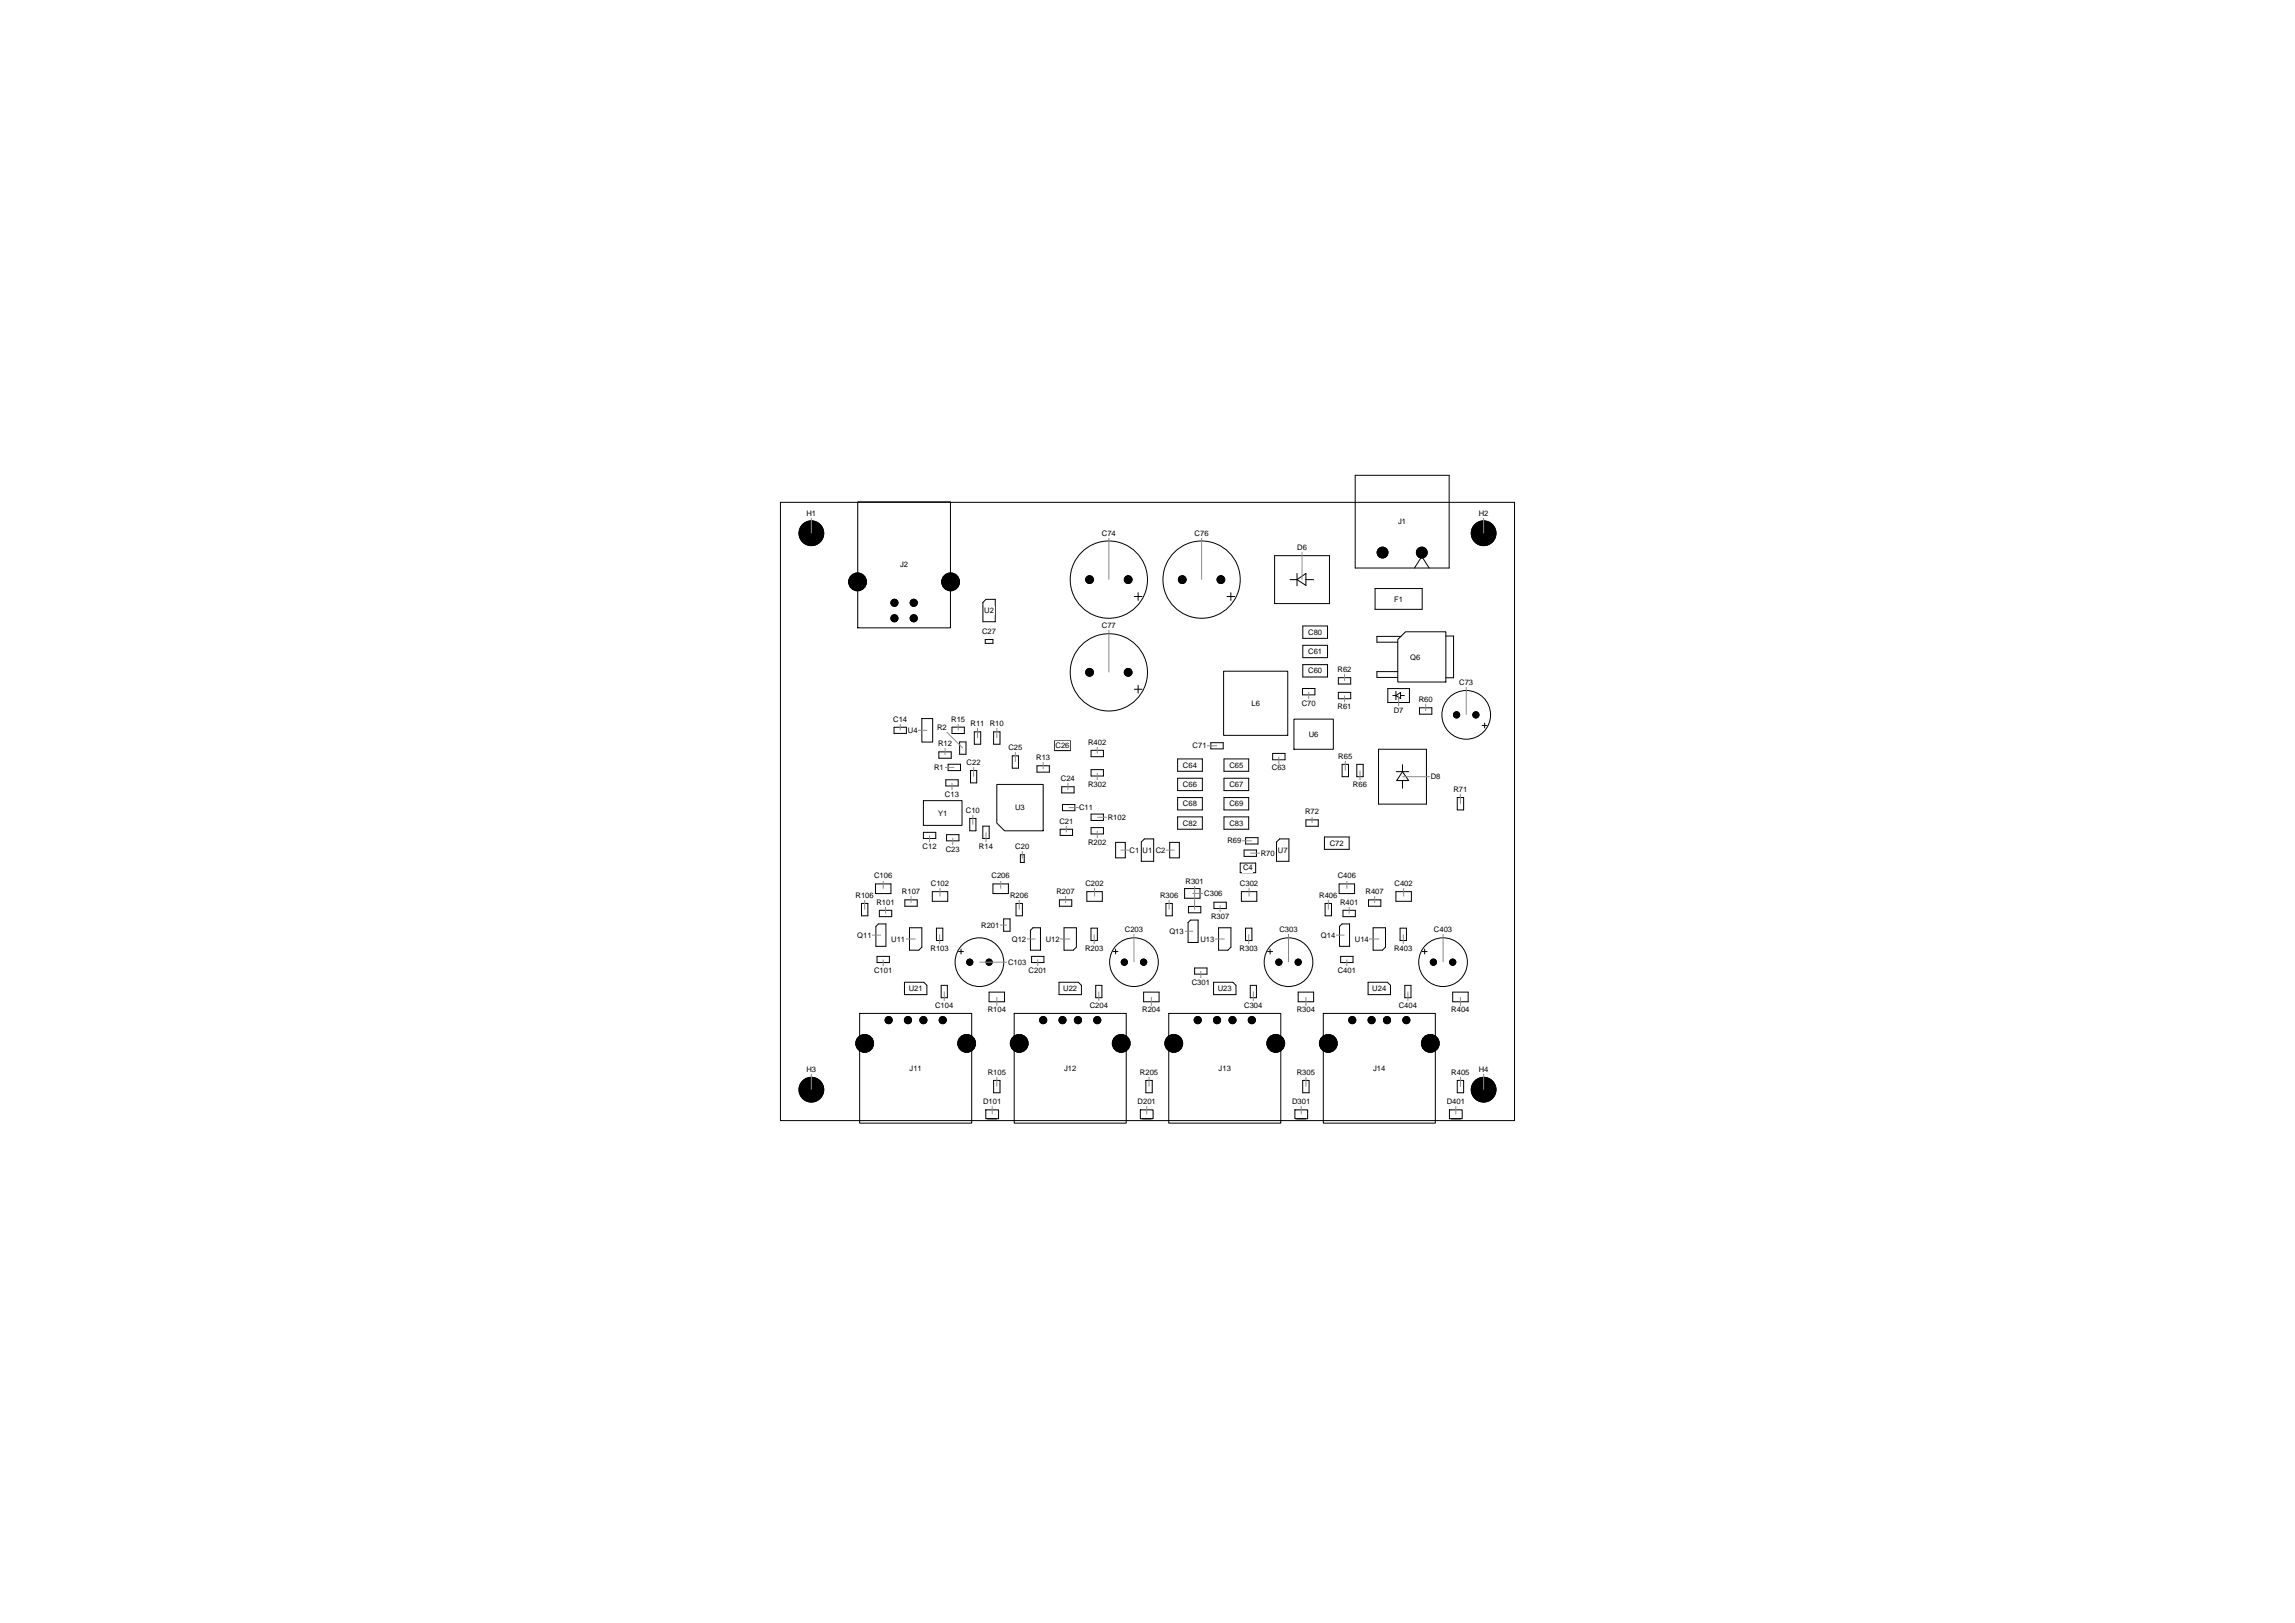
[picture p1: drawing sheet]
<svg xmlns="http://www.w3.org/2000/svg" width="297mm" height="210mm" viewBox="0 0 297 210" stroke-linecap="round" stroke-linejoin="round" font-family="sans-serif">
<defs><g id="words">
<g font-size="1">
<text x="104.4" y="66.7">H1</text>
<text x="142.6" y="69.3">C74</text>
<text x="154.6" y="69.3">C76</text>
<text x="167.9" y="71.2">D6</text>
<text x="180.9" y="67.8">J1</text>
<text x="191.4" y="66.7">H2</text>
<text x="116.5" y="73.4">J2</text>
<text x="180.4" y="77.8">F1</text>
<text x="127.1" y="82">C27</text>
<text x="127.4" y="79.3">U2</text>
<text x="142.6" y="81.3">C77</text>
<text x="169.3" y="82.1">C80</text>
<text x="169.3" y="87.1">C60</text>
<text x="169.3" y="84.6">C61</text>
<text x="173.1" y="87">R62</text>
<text x="182.5" y="85.3">Q6</text>
<text x="188.8" y="88.6">C73</text>
<text x="115.6" y="93.4">C14</text>
<text x="117.5" y="94.8">U4</text>
<text x="121.3" y="94.4">R2</text>
<text x="123.1" y="93.4">R15</text>
<text x="125.6" y="94">R11 R10</text>
<text x="162" y="91.3">L6</text>
<text x="168.5" y="91.3">C70</text>
<text x="169.4" y="95.3">U6</text>
<text x="173.1" y="91.8">R61</text>
<text x="180.4" y="92.3">D7</text>
<text x="183.6" y="90.9">R60</text>
<text x="120.9" y="99.6">R1</text>
<text x="121.4" y="96.6">R12</text>
<text x="125.1" y="99">C22</text>
<text x="130.5" y="97.1">C25</text>
<text x="134.1" y="98.4">R13</text>
<text x="136.6" y="96.8">C26</text>
<text x="137.3" y="101.1">C24</text>
<text x="140.8" y="101.8">R302</text>
<text x="140.8" y="96.4">R402</text>
<text x="153.1" y="101.8">C66</text>
<text x="153.1" y="99.3">C64</text>
<text x="154.3" y="96.8">C71</text>
<text x="159.1" y="99.3">C65</text>
<text x="159.1" y="101.8">C67</text>
<text x="164.6" y="99.7">C63</text>
<text x="173.2" y="98.2">R65</text>
<text x="175.1" y="101.9">R66</text>
<text x="185.2" y="100.8">D8</text>
<text x="121.4" y="105.5">Y1</text>
<text x="122.3" y="103.1">C13</text>
<text x="125" y="105.2">C10</text>
<text x="131.4" y="104.8">U3</text>
<text x="137.1" y="106.6">C21</text>
<text x="139.7" y="104.8">C11</text>
<text x="143.4" y="106.1">R102</text>
<text x="153.1" y="106.8">C82</text>
<text x="153.1" y="104.3">C68</text>
<text x="159.1" y="106.8">C83</text>
<text x="159.1" y="104.3">C69</text>
<text x="168.9" y="105.4">R72</text>
<text x="188.1" y="102.5">R71</text>
<text x="113.1" y="113.7">C106</text>
<text x="119.4" y="109.9">C12</text>
<text x="122.4" y="110.2">C23</text>
<text x="126.7" y="109.9">R14</text>
<text x="128.3" y="113.7">C206</text>
<text x="131.4" y="109.9">C20</text>
<text x="140.8" y="109.3">R202</text>
<text x="146.2" y="110.3">C1</text>
<text x="147.9" y="110.3">U1</text>
<text x="149.6" y="110.3">C2</text>
<text x="158.8" y="109.1">R69</text>
<text x="160.9" y="112.6">C4</text>
<text x="163.2" y="110.7">R70</text>
<text x="165.4" y="110.3">U7</text>
<text x="172.1" y="109.4">C72</text>
<text x="173.1" y="113.7">C406</text>
<text x="110.7" y="116.2">R106</text>
<text x="113.4" y="117.1">R101</text>
<text x="116.7" y="115.7">R107</text>
<text x="120.5" y="114.7">C102</text>
<text x="130.7" y="116.2">R206</text>
<text x="136.7" y="115.7">R207</text>
<text x="140.5" y="114.7">C202</text>
<text x="150.1" y="116.2">R306</text>
<text x="153.4" y="114.4">R301</text>
<text x="155.9" y="115.9">C306</text>
<text x="156.7" y="118.9">R307</text>
<text x="160.5" y="114.7">C302</text>
<text x="170.7" y="116.2">R406</text>
<text x="173.4" y="117.1">R401</text>
<text x="176.7" y="115.7">R407</text>
<text x="180.5" y="114.7">C402</text>
<text x="110.9" y="121.3">Q11</text>
<text x="113.1" y="125.9">C101</text>
<text x="115.3" y="121.8">U11</text>
<text x="120.4" y="123.1">R103</text>
<text x="127" y="120">R201</text>
<text x="130.5" y="124.8">C103</text>
<text x="130.9" y="121.8">Q12</text>
<text x="133.1" y="125.9">C201</text>
<text x="135.3" y="121.8">U12</text>
<text x="140.4" y="123.1">R203</text>
<text x="145.6" y="120.6">C203</text>
<text x="151.3" y="120.8">Q13</text>
<text x="155.3" y="121.8">U13</text>
<text x="160.4" y="123.1">R303</text>
<text x="165.6" y="120.6">C303</text>
<text x="170.9" y="121.3">Q14</text>
<text x="173.1" y="125.9">C401</text>
<text x="175.3" y="121.8">U14</text>
<text x="180.4" y="123.1">R403</text>
<text x="185.6" y="120.6">C403</text>
<text x="117.6" y="128.2">U21</text>
<text x="121" y="130.5">C104</text>
<text x="127.8" y="131">R104</text>
<text x="137.6" y="128.2">U22</text>
<text x="141" y="130.5">C204</text>
<text x="147.8" y="131">R204</text>
<text x="154.2" y="127.4">C301</text>
<text x="157.6" y="128.2">U23</text>
<text x="161" y="130.5">C304</text>
<text x="167.8" y="131">R304</text>
<text x="177.6" y="128.2">U24</text>
<text x="181" y="130.5">C404</text>
<text x="187.8" y="131">R404</text>
<text x="104.4" y="138.7">H3</text>
<text x="117.7" y="138.6">J11</text>
<text x="127.2" y="142.9">D101</text>
<text x="127.8" y="139.1">R105</text>
<text x="137.7" y="138.6">J12</text>
<text x="147.2" y="142.9">D201</text>
<text x="147.5" y="139.1">R205</text>
<text x="157.7" y="138.6">J13</text>
<text x="167.2" y="142.9">D301</text>
<text x="167.8" y="139.1">R305</text>
<text x="177.7" y="138.6">J14</text>
<text x="187.2" y="142.9">D401</text>
<text x="187.8" y="139.1">R405</text>
<text x="191.4" y="138.7">H4</text>
</g>
</g></defs>
<g fill="none" stroke="#000" stroke-width=".13">
<path d="M101 65h95v80h-95zM111 64.9h12v16.3h-12zM127.2 78l.4-.4h1.2v2.9h-1.6zM146.8 77.2h1M147.3 76.7v1M158.8 77.2h1M159.3 76.7v1M164.9 71.9h7.1v6.2h-7.1zM166.9 75h1M167.9 75l1.1-.8v1.6zM167.9 74.2v1.6M169 75h1"/>
<path d="M175.4 61.5h12.1v12h-12.1zM177.9 76.2h6.2v2.6h-6.2zM183 73.5l1-1.5 .9 1.5M115.7 94.1h1.6v.8h-1.6zM119.3 93h1.4v3h-1.4zM121.5 97.3h1.6v.8h-1.6zM122.7 98.9h1.6v.8h-1.6zM123.2 94.1h1.6v.8h-1.6zM124.2 96h.8v1.6h-.8zM125.6 99.7h.8v1.6h-.8zM126.1 94.7h.8v1.6h-.8zM127.5 82.8h1v.5h-1z"/>
<path d="M128.6 94.7h.8v1.6h-.8zM131 97.8h.8v1.6h-.8zM134.2 99.1h1.6v.8h-1.6zM136.5 95.9h2v1.2h-2zM141.2 97.1h1.6v.8h-1.6zM141.2 99.6h1.6v.8h-1.6zM146.8 89.2h1M147.3 88.7v1M152.4 98.2h3.2v1.6h-3.2zM156.7 96.1h1.6v.8h-1.6zM158.3 86.9h8.3v8.3h-8.3zM158.4 98.2h3.2v1.6h-3.2z"/>
<path d="M164.7 97.5h1.6v.8h-1.6zM167.4 93.1h5.1v3.9h-5.1zM168.6 89.1h1.6v.8h-1.6zM168.6 86h3.2v1.6h-3.2zM168.6 81h3.2v1.6h-3.2zM168.6 83.5h3.2v1.6h-3.2zM173.2 87.7h1.6v.8h-1.6zM173.2 89.6h1.6v.8h-1.6zM173.7 98.9h.8v1.6h-.8zM175.6 98.9h.8v1.6h-.8zM178.4 97h6.2v7.1h-6.2zM179.6 89.1h2.8v1.8h-2.8z"/>
<path d="M180.3 90h.3M180.6 89.5v1.1M180.6 90l.6-.4v.8zM180.7 99.9h1.6M180.9 86.9h-2.7v.8h2.7M181.2 90h.5M181.3 82.3h-3.1v.8h2.7M181.5 99.9l.8 1.1h-1.6zM181.5 98.9v1M181.9 81.8h5.2v6.5h-6.2v-5.5zM183.7 91.6h1.6v.8h-1.6zM187.1 82.3h1v5.4h-1"/>
<path d="M191.8 93.9h.6M192.1 93.6v.6M111.5 116.9h.8v1.6h-.8zM113.3 114.4h2v1.2h-2zM113.7 119.6h1v2.9h-1.4v-2.6zM113.8 117.8h1.6v.8h-1.6zM117.1 116.4h1.6v.9h-1.6zM119.5 103.6h5v3.2h-5zM119.5 107.7h1.6v.8h-1.6zM120.6 115.4h2v1.2h-2zM122.4 100.9h1.6v.8h-1.6zM122.5 108h1.6v.8h-1.6z"/>
<path d="M125.5 105.9h.8v1.6h-.8zM127.2 106.9h.8v1.6h-.8zM128.5 114.4h2v1.2h-2zM129 101.5h6v6h-5l-1-1zM129.9 118.9h.8v1.6h-.8zM131.5 116.9h.8v1.6h-.8zM132 110.6h.5v1h-.5zM137.1 116.4h1.6v.9h-1.6zM137.2 107.3h1.6v.8h-1.6zM137.4 101.8h1.6v.8h-1.6zM137.5 104.1h1.6v.8h-1.6zM140.6 115.4h2v1.2h-2z"/>
<path d="M141.2 105.3h1.6v.9h-1.6zM141.2 107.1h1.6v.8h-1.6zM144.4 109h1.2v2h-1.2zM148.1 108.6h1.2v2.9h-1.6v-2.5zM150.9 116.9h.8v1.6h-.8zM151.4 109h1.2v2h-1.2zM152.4 100.7h3.2v1.6h-3.2zM152.4 103.2h3.2v1.6h-3.2zM152.4 105.7h3.2v1.6h-3.2zM153.3 115h2v1.2h-2zM153.7 119.4l.4-.3h1v2.9h-1.4zM153.8 117.3h1.6v.8h-1.6z"/>
<path d="M157.1 116.7h1.6v.9h-1.6zM158.4 100.7h3.2v1.6h-3.2zM158.4 105.7h3.2v1.6h-3.2zM158.4 103.2h3.2v1.6h-3.2zM160.5 111.7h2v1.2h-2zM160.6 115.4h2v1.2h-2zM161 110h1.6v.8h-1.6zM161.2 108.4h1.6v.8h-1.6zM165.2 109l.4-.4h1.2v2.9h-1.6zM169 106.1h1.6v.8h-1.6zM171.4 108.3h3.2v1.6h-3.2zM171.5 116.9h.8v1.6h-.8z"/>
<path d="M173.3 114.4h2v1.2h-2zM173.3 119.9l.4-.3h1v2.9h-1.4zM173.8 117.8h1.6v.8h-1.6zM177.1 116.4h1.6v.9h-1.6zM180.6 115.4h2v1.2h-2zM181.5 101v1M188.6 103.2h.8v1.6h-.8zM111.2 131.1h14.6v14.2h-14.6zM113.5 123.8h1.6v.8h-1.6zM117 127.1h2.5l.4 .4v1.2h-2.9zM117.7 120.1h1.6v2.5l-.4 .4h-1.2zM121.2 120.1h.8v1.6h-.8z"/>
<path d="M121.8 127.5h.8v1.6h-.8zM124.1 123.1h.6M124.4 122.8v.6M128 128.4h2v1.2h-2zM128.6 139.8h.8v1.6h-.8zM131.2 131.1h14.5v14.2h-14.5zM133.3 120.4l.4-.3h1v2.9h-1.4zM133.5 123.8h1.6v.8h-1.6zM137 127.1h2.5l.4 .4v1.2h-2.9zM137.7 120.1h1.6v2.5l-.4 .4h-1.2zM141.2 120.1h.8v1.6h-.8zM141.8 127.5h.8v1.6h-.8z"/>
<path d="M144.1 123.1h.6M144.4 122.8v.6M148 128.4h2v1.2h-2zM148.3 139.8h.8v1.6h-.8zM151.2 131.1h14.5v14.2h-14.5zM154.6 125.3h1.6v.8h-1.6zM157 127.1h2.5l.4 .4v1.2h-2.9zM157.7 120.1h1.6v2.5l-.4 .4h-1.2zM161.2 120.1h.8v1.6h-.8zM161.8 127.5h.8v1.6h-.8zM164.1 123.1h.6M164.4 122.8v.6"/>
<path d="M168 128.4h2v1.2h-2zM168.6 139.8h.8v1.6h-.8zM171.2 131.1h14.5v14.2h-14.5zM173.5 123.8h1.6v.8h-1.6zM177.1 127.1h2.4l.4 .4v1.2h-2.8zM177.7 120.1h1.6v2.5l-.4 .4h-1.2zM181.2 120.1h.8v1.6h-.8zM181.8 127.5h.8v1.6h-.8zM184.1 123.1h.6M184.4 122.8v.6M188 128.4h2v1.2h-2zM188.6 139.8h.8v1.6h-.8z"/>
<path d="M127.6 143.6h1.6v1.2h-1.6zM147.6 143.6h1.6v1.2h-1.6zM167.6 143.6h1.6v1.2h-1.6zM187.6 143.6h1.6v1.2h-1.6z"/>
<circle cx="143.5" cy="75" r="5"/>
<circle cx="155.5" cy="75" r="5"/>
<circle cx="143.5" cy="87" r="5"/>
<circle cx="189.7" cy="92.5" r="3.1"/>
<circle cx="126.7" cy="124.5" r="3.1"/>
<circle cx="146.7" cy="124.5" r="3.1"/>
<circle cx="166.7" cy="124.5" r="3.1"/>
<circle cx="186.7" cy="124.5" r="3.1"/>
</g>
<path d="M127.8 144.8h1.2M147.8 144.8h1.2M167.8 144.8h1.2M187.8 144.8h1.2" fill="none" stroke="#000" stroke-width=".15"/>
<g fill="#000" stroke="#000" stroke-width=".13">
<circle cx="105" cy="69" r="1.6"/>
<circle cx="111" cy="75.3" r="1.15"/>
<circle cx="115.8" cy="78" r=".46"/>
<circle cx="118.2" cy="78" r=".46"/>
<circle cx="123" cy="75.3" r="1.15"/>
<circle cx="141" cy="75" r=".5"/>
<circle cx="146" cy="75" r=".5"/>
<circle cx="153" cy="75" r=".5"/>
<circle cx="158" cy="75" r=".5"/>
<circle cx="178.9" cy="71.5" r=".7"/>
<circle cx="184" cy="71.5" r=".7"/>
<circle cx="192" cy="69" r="1.6"/>
<circle cx="115.8" cy="80" r=".46"/>
<circle cx="118.2" cy="80" r=".46"/>
<circle cx="141" cy="87" r=".5"/>
<circle cx="146" cy="87" r=".5"/>
<circle cx="188.5" cy="92.5" r=".4"/>
<circle cx="191" cy="92.5" r=".4"/>
<circle cx="111.9" cy="135" r="1.15"/>
<circle cx="115" cy="132" r=".46"/>
<circle cx="117.5" cy="132" r=".46"/>
<circle cx="119.5" cy="132" r=".46"/>
<circle cx="122" cy="132" r=".46"/>
<circle cx="125.1" cy="135" r="1.15"/>
<circle cx="125.5" cy="124.5" r=".4"/>
<circle cx="128" cy="124.5" r=".4"/>
<circle cx="131.9" cy="135" r="1.15"/>
<circle cx="135" cy="132" r=".46"/>
<circle cx="137.5" cy="132" r=".46"/>
<circle cx="139.5" cy="132" r=".46"/>
<circle cx="142" cy="132" r=".46"/>
<circle cx="145.1" cy="135" r="1.15"/>
<circle cx="145.5" cy="124.5" r=".4"/>
<circle cx="148" cy="124.5" r=".4"/>
<circle cx="151.9" cy="135" r="1.15"/>
<circle cx="155" cy="132" r=".46"/>
<circle cx="157.5" cy="132" r=".46"/>
<circle cx="159.5" cy="132" r=".46"/>
<circle cx="162" cy="132" r=".46"/>
<circle cx="165.1" cy="135" r="1.15"/>
<circle cx="165.5" cy="124.5" r=".4"/>
<circle cx="168" cy="124.5" r=".4"/>
<circle cx="171.9" cy="135" r="1.15"/>
<circle cx="175" cy="132" r=".46"/>
<circle cx="177.5" cy="132" r=".46"/>
<circle cx="179.5" cy="132" r=".46"/>
<circle cx="182" cy="132" r=".46"/>
<circle cx="185.1" cy="135" r="1.15"/>
<circle cx="185.5" cy="124.5" r=".4"/>
<circle cx="188" cy="124.5" r=".4"/>
<circle cx="105" cy="141" r="1.6"/>
<circle cx="192" cy="141" r="1.6"/>
</g>
<path d="M127 81.2h2v1.1h-2z" fill="#fff"/>
<path d="M132.3 109.6v1.5" fill="none" stroke="#8c8c8c" stroke-width=".13"/>
<path d="M131.3 109h2v1.1h-2z" fill="#fff"/>
<path d="M155.4 125.6v1.5" fill="none" stroke="#8c8c8c" stroke-width=".13"/>
<path d="M154.2 126.6h2.4v1.1h-2.4z" fill="#fff"/>
<path d="M120.3 108.1v1.4" fill="none" stroke="#8c8c8c" stroke-width=".13"/>
<path d="M119.3 109h2v1.1h-2z" fill="#fff"/>
<path d="M125.9 104.9v1.8" fill="none" stroke="#8c8c8c" stroke-width=".13"/>
<path d="M124.9 104.3h2v1.2h-2z" fill="#fff"/>
<path d="M123.3 108.4v1.4" fill="none" stroke="#8c8c8c" stroke-width=".13"/>
<path d="M122.3 109.3h2v1.1h-2z" fill="#fff"/>
<path d="M114.3 124.2v1.4" fill="none" stroke="#8c8c8c" stroke-width=".13"/>
<path d="M113.1 125h2.4v1.2h-2.4z" fill="#fff"/>
<path d="M126 98.7v1.8" fill="none" stroke="#8c8c8c" stroke-width=".13"/>
<path d="M125 98.1h2v1.2h-2z" fill="#fff"/>
<path d="M138 106.3v1.4" fill="none" stroke="#8c8c8c" stroke-width=".13"/>
<path d="M137 105.7h2v1.2h-2z" fill="#fff"/>
<path d="M155.2 96.5h2.3" fill="none" stroke="#8c8c8c" stroke-width=".13"/>
<path d="M154.3 96h1.9v1.1h-1.9z" fill="#fff"/>
<path d="M116.5 93.1v1.4" fill="none" stroke="#8c8c8c" stroke-width=".13"/>
<path d="M115.5 92.5h2v1.2h-2z" fill="#fff"/>
<path d="M134.3 124.2v1.4" fill="none" stroke="#8c8c8c" stroke-width=".13"/>
<path d="M133.1 125h2.4v1.2h-2.4z" fill="#fff"/>
<path d="M174.3 124.2v1.4" fill="none" stroke="#8c8c8c" stroke-width=".13"/>
<path d="M173.1 125h2.4v1.2h-2.4z" fill="#fff"/>
<path d="M131.4 96.8v1.8" fill="none" stroke="#8c8c8c" stroke-width=".13"/>
<path d="M130.4 96.2h2v1.2h-2z" fill="#fff"/>
<path d="M142.2 128.3v1.8" fill="none" stroke="#8c8c8c" stroke-width=".13"/>
<path d="M141 129.6h2.4v1.1h-2.4z" fill="#fff"/>
<path d="M123.2 101.3v1.4" fill="none" stroke="#8c8c8c" stroke-width=".13"/>
<path d="M122.2 102.2h2v1.1h-2z" fill="#fff"/>
<path d="M162.2 128.3v1.8" fill="none" stroke="#8c8c8c" stroke-width=".13"/>
<path d="M161 129.6h2.4v1.1h-2.4z" fill="#fff"/>
<path d="M122.2 128.3v1.8" fill="none" stroke="#8c8c8c" stroke-width=".13"/>
<path d="M121 129.6h2.4v1.1h-2.4z" fill="#fff"/>
<path d="M182.2 128.3v1.8" fill="none" stroke="#8c8c8c" stroke-width=".13"/>
<path d="M181 129.6h2.4v1.1h-2.4z" fill="#fff"/>
<path d="M138.2 100.8v1.4" fill="none" stroke="#8c8c8c" stroke-width=".13"/>
<path d="M137.2 100.2h2v1.2h-2z" fill="#fff"/>
<path d="M138.3 104.5h2.3" fill="none" stroke="#8c8c8c" stroke-width=".13"/>
<path d="M139.6 104h1.9v1.1h-1.9z" fill="#fff"/>
<path d="M148.7 138.8v1.8" fill="none" stroke="#8c8c8c" stroke-width=".13"/>
<path d="M147.5 138.2h2.4v1.1h-2.4z" fill="#fff"/>
<path d="M128.2 119.7h2.1" fill="none" stroke="#8c8c8c" stroke-width=".13"/>
<path d="M126.9 119.2h2.5v1.1h-2.5z" fill="#fff"/>
<path d="M151.3 115.9v1.8" fill="none" stroke="#8c8c8c" stroke-width=".13"/>
<path d="M150.1 115.3h2.4v1.1h-2.4z" fill="#fff"/>
<path d="M174.6 116.7v1.5" fill="none" stroke="#8c8c8c" stroke-width=".13"/>
<path d="M173.4 116.2h2.4v1.1h-2.4z" fill="#fff"/>
<path d="M122.3 96.2v1.5" fill="none" stroke="#8c8c8c" stroke-width=".13"/>
<path d="M121.3 95.7h2v1.1h-2z" fill="#fff"/>
<path d="M159.7 108.8h2.3" fill="none" stroke="#8c8c8c" stroke-width=".13"/>
<path d="M158.8 108.3h1.9v1.1h-1.9z" fill="#fff"/>
<path d="M174 86.6v1.5" fill="none" stroke="#8c8c8c" stroke-width=".13"/>
<path d="M173 86.1h2v1.1h-2z" fill="#fff"/>
<path d="M154.6 114v3.7" fill="none" stroke="#8c8c8c" stroke-width=".13"/>
<path d="M153.4 113.5h2.4v1.1h-2.4z" fill="#fff"/>
<path d="M157.9 117.1v1.5" fill="none" stroke="#8c8c8c" stroke-width=".13"/>
<path d="M156.7 118.1h2.4v1.1h-2.4z" fill="#fff"/>
<path d="M121.5 99.3h2" fill="none" stroke="#8c8c8c" stroke-width=".13"/>
<path d="M120.8 98.8h1.4v1.1h-1.4z" fill="#fff"/>
<path d="M165.5 97.9v1.5" fill="none" stroke="#8c8c8c" stroke-width=".13"/>
<path d="M164.5 98.8h2v1.2h-2z" fill="#fff"/>
<path d="M137.9 115.4v1.4" fill="none" stroke="#8c8c8c" stroke-width=".13"/>
<path d="M136.7 114.8h2.4v1.2h-2.4z" fill="#fff"/>
<path d="M177.9 115.4v1.4" fill="none" stroke="#8c8c8c" stroke-width=".13"/>
<path d="M176.7 114.8h2.4v1.2h-2.4z" fill="#fff"/>
<path d="M127.6 107.7v1.8" fill="none" stroke="#8c8c8c" stroke-width=".13"/>
<path d="M126.6 109h2v1.1h-2z" fill="#fff"/>
<path d="M117.9 115.4v1.4" fill="none" stroke="#8c8c8c" stroke-width=".13"/>
<path d="M116.7 114.8h2.4v1.2h-2.4z" fill="#fff"/>
<path d="M111.9 115.9v1.8" fill="none" stroke="#8c8c8c" stroke-width=".13"/>
<path d="M110.7 115.3h2.4v1.1h-2.4z" fill="#fff"/>
<path d="M121.6 120.9v1.8" fill="none" stroke="#8c8c8c" stroke-width=".13"/>
<path d="M120.4 122.2h2.4v1.1h-2.4z" fill="#fff"/>
<path d="M114.6 116.7v1.5" fill="none" stroke="#8c8c8c" stroke-width=".13"/>
<path d="M113.4 116.2h2.4v1.1h-2.4z" fill="#fff"/>
<path d="M121.9 94.1l2.7 2.7" fill="none" stroke="#8c8c8c" stroke-width=".13"/>
<path d="M121.2 93.6h1.4v1.1h-1.4z" fill="#fff"/>
<path d="M189 138.8v1.8" fill="none" stroke="#8c8c8c" stroke-width=".13"/>
<path d="M187.8 138.2h2.4v1.1h-2.4z" fill="#fff"/>
<path d="M124 93v1.5" fill="none" stroke="#8c8c8c" stroke-width=".13"/>
<path d="M123 92.5h2v1.1h-2z" fill="#fff"/>
<path d="M169 138.8v1.8" fill="none" stroke="#8c8c8c" stroke-width=".13"/>
<path d="M167.8 138.2h2.4v1.1h-2.4z" fill="#fff"/>
<path d="M142 107.5v1.5" fill="none" stroke="#8c8c8c" stroke-width=".13"/>
<path d="M140.8 108.4h2.4v1.2h-2.4z" fill="#fff"/>
<path d="M142 100v1.5" fill="none" stroke="#8c8c8c" stroke-width=".13"/>
<path d="M140.8 100.9h2.4v1.2h-2.4z" fill="#fff"/>
<path d="M129 93.7v1.8" fill="none" stroke="#8c8c8c" stroke-width=".13"/>
<path d="M128 93.1h2v1.1h-2z" fill="#fff"/>
<path d="M135 98v1.5" fill="none" stroke="#8c8c8c" stroke-width=".13"/>
<path d="M134 97.5h2v1.1h-2z" fill="#fff"/>
<path d="M142 96v1.5" fill="none" stroke="#8c8c8c" stroke-width=".13"/>
<path d="M140.8 95.5h2.4v1.1h-2.4z" fill="#fff"/>
<path d="M184.5 90.5v1.5" fill="none" stroke="#8c8c8c" stroke-width=".13"/>
<path d="M183.5 90h2v1.1h-2z" fill="#fff"/>
<path d="M174 90v1.5" fill="none" stroke="#8c8c8c" stroke-width=".13"/>
<path d="M173 90.9h2v1.2h-2z" fill="#fff"/>
<path d="M142 105.8h2.5" fill="none" stroke="#8c8c8c" stroke-width=".13"/>
<path d="M143.3 105.2h2.5v1.1h-2.5z" fill="#fff"/>
<path d="M189 102.2v1.8" fill="none" stroke="#8c8c8c" stroke-width=".13"/>
<path d="M188 101.6h2v1.2h-2z" fill="#fff"/>
<path d="M126.5 93.7v1.8" fill="none" stroke="#8c8c8c" stroke-width=".13"/>
<path d="M125.5 93.1h2v1.1h-2z" fill="#fff"/>
<path d="M129 138.8v1.8" fill="none" stroke="#8c8c8c" stroke-width=".13"/>
<path d="M127.8 138.2h2.4v1.1h-2.4z" fill="#fff"/>
<path d="M161.8 110.4h2.3" fill="none" stroke="#8c8c8c" stroke-width=".13"/>
<path d="M163.1 109.9h1.9v1.1h-1.9z" fill="#fff"/>
<path d="M141.6 120.9v1.8" fill="none" stroke="#8c8c8c" stroke-width=".13"/>
<path d="M140.4 122.2h2.4v1.1h-2.4z" fill="#fff"/>
<path d="M171.9 115.9v1.8" fill="none" stroke="#8c8c8c" stroke-width=".13"/>
<path d="M170.7 115.3h2.4v1.1h-2.4z" fill="#fff"/>
<path d="M161.6 120.9v1.8" fill="none" stroke="#8c8c8c" stroke-width=".13"/>
<path d="M160.4 122.2h2.4v1.1h-2.4z" fill="#fff"/>
<path d="M181.6 120.9v1.8" fill="none" stroke="#8c8c8c" stroke-width=".13"/>
<path d="M180.4 122.2h2.4v1.1h-2.4z" fill="#fff"/>
<path d="M174.1 97.9v1.8" fill="none" stroke="#8c8c8c" stroke-width=".13"/>
<path d="M173.1 97.3h2v1.1h-2z" fill="#fff"/>
<path d="M176 99.7v1.8" fill="none" stroke="#8c8c8c" stroke-width=".13"/>
<path d="M175 101h2v1.1h-2z" fill="#fff"/>
<path d="M131.9 115.9v1.8" fill="none" stroke="#8c8c8c" stroke-width=".13"/>
<path d="M130.7 115.3h2.4v1.1h-2.4z" fill="#fff"/>
<path d="M169.8 105v1.5" fill="none" stroke="#8c8c8c" stroke-width=".13"/>
<path d="M168.8 104.5h2v1.1h-2z" fill="#fff"/>
<path d="M169.4 89.5v1.5" fill="none" stroke="#8c8c8c" stroke-width=".13"/>
<path d="M168.4 90.4h1.9v1.2h-1.9z" fill="#fff"/>
<path d="M128.4 142.6v1.6" fill="none" stroke="#8c8c8c" stroke-width=".13"/>
<path d="M127.2 142h2.4v1.2h-2.4z" fill="#fff"/>
<path d="M168.4 142.6v1.6" fill="none" stroke="#8c8c8c" stroke-width=".13"/>
<path d="M167.2 142h2.4v1.2h-2.4z" fill="#fff"/>
<path d="M188.4 142.6v1.6" fill="none" stroke="#8c8c8c" stroke-width=".13"/>
<path d="M187.2 142h2.4v1.2h-2.4z" fill="#fff"/>
<path d="M148.4 142.6v1.6" fill="none" stroke="#8c8c8c" stroke-width=".13"/>
<path d="M147.2 142h2.4v1.2h-2.4z" fill="#fff"/>
<path d="M114.3 113.3v1.7" fill="none" stroke="#8c8c8c" stroke-width=".13"/>
<path d="M113.1 112.8h2.4v1.1h-2.4z" fill="#fff"/>
<path d="M181.7 114.3v1.7" fill="none" stroke="#8c8c8c" stroke-width=".13"/>
<path d="M180.4 113.8h2.5v1.1h-2.5z" fill="#fff"/>
<path d="M141.6 114.3v1.7" fill="none" stroke="#8c8c8c" stroke-width=".13"/>
<path d="M140.4 113.8h2.5v1.1h-2.5z" fill="#fff"/>
<path d="M161.6 114.3v1.7" fill="none" stroke="#8c8c8c" stroke-width=".13"/>
<path d="M160.4 113.8h2.5v1.1h-2.5z" fill="#fff"/>
<path d="M174.3 113.3v1.7" fill="none" stroke="#8c8c8c" stroke-width=".13"/>
<path d="M173.1 112.8h2.4v1.1h-2.4z" fill="#fff"/>
<path d="M121.7 114.3v1.7" fill="none" stroke="#8c8c8c" stroke-width=".13"/>
<path d="M120.4 113.8h2.5v1.1h-2.5z" fill="#fff"/>
<path d="M154.3 115.6h2.7" fill="none" stroke="#8c8c8c" stroke-width=".13"/>
<g fill="#fff">
<path d="M155.8 115.1h2.5v1.1h-2.5z"/>
<path d="M136.5 96h2v1.1h-2z"/>
</g>
<path d="M129.5 113.3v1.7" fill="none" stroke="#8c8c8c" stroke-width=".13"/>
<g fill="#fff">
<path d="M128.3 112.8h2.4v1.1h-2.4z"/>
<path d="M160.8 111.8h1.4v1.1h-1.4z"/>
</g>
<path d="M150.2 110h1.8" fill="none" stroke="#8c8c8c" stroke-width=".13"/>
<path d="M149.5 109.5h1.4v1.1h-1.4z" fill="#fff"/>
<path d="M145 110h1.8" fill="none" stroke="#8c8c8c" stroke-width=".13"/>
<path d="M146.1 109.5h1.4v1.1h-1.4z" fill="#fff"/>
<path d="M129 129v1.7" fill="none" stroke="#8c8c8c" stroke-width=".13"/>
<path d="M127.8 130.1h2.4v1.2h-2.4z" fill="#fff"/>
<path d="M149 129v1.7" fill="none" stroke="#8c8c8c" stroke-width=".13"/>
<path d="M147.8 130.1h2.4v1.2h-2.4z" fill="#fff"/>
<path d="M169 129v1.7" fill="none" stroke="#8c8c8c" stroke-width=".13"/>
<path d="M167.8 130.1h2.4v1.2h-2.4z" fill="#fff"/>
<path d="M189 129v1.7" fill="none" stroke="#8c8c8c" stroke-width=".13"/>
<path d="M187.8 130.1h2.4v1.2h-2.4z" fill="#fff"/>
<path d="M171.9 121h2.1" fill="none" stroke="#8c8c8c" stroke-width=".13"/>
<path d="M170.9 120.5h2v1.1h-2z" fill="#fff"/>
<path d="M131.9 121.5h2.1" fill="none" stroke="#8c8c8c" stroke-width=".13"/>
<path d="M130.9 121h1.9v1.1h-1.9z" fill="#fff"/>
<path d="M152.3 120.5h2.1" fill="none" stroke="#8c8c8c" stroke-width=".13"/>
<path d="M151.3 120h2v1.1h-2z" fill="#fff"/>
<path d="M111.9 121h2.1" fill="none" stroke="#8c8c8c" stroke-width=".13"/>
<path d="M110.9 120.5h2v1.1h-2z" fill="#fff"/>
<path d="M118.1 94.5h1.9" fill="none" stroke="#8c8c8c" stroke-width=".13"/>
<path d="M117.4 94h1.4v1.1h-1.4z" fill="#fff"/>
<path d="M156.2 121.5h2.3" fill="none" stroke="#8c8c8c" stroke-width=".13"/>
<path d="M155.3 121h1.9v1.1h-1.9z" fill="#fff"/>
<path d="M116.2 121.5h2.3" fill="none" stroke="#8c8c8c" stroke-width=".13"/>
<path d="M115.3 121h1.9v1.1h-1.9z" fill="#fff"/>
<path d="M176.2 121.5h2.3" fill="none" stroke="#8c8c8c" stroke-width=".13"/>
<g fill="#fff">
<path d="M175.3 121h1.9v1.1h-1.9z"/>
<path d="M165.3 109.5h1.4v1.1h-1.4z"/>
</g>
<path d="M136.2 121.5h2.3" fill="none" stroke="#8c8c8c" stroke-width=".13"/>
<g fill="#fff">
<path d="M135.3 121h1.9v1.1h-1.9z"/>
<path d="M147.8 109.5h1.4v1.1h-1.4z"/>
<path d="M127.3 78.5h1.4v1.1h-1.4z"/>
<path d="M137.5 127.4h2v1.1h-2z"/>
<path d="M157.5 127.4h2v1.1h-2z"/>
<path d="M177.5 127.4h2v1.1h-2z"/>
<path d="M117.5 127.4h2v1.1h-2z"/>
</g>
<path d="M181 90v1.9" fill="none" stroke="#8c8c8c" stroke-width=".13"/>
<g fill="#fff">
<path d="M180.3 91.4h1.4v1.1h-1.4z"/>
<path d="M169.2 86.3h2v1.1h-2z"/>
<path d="M169.2 81.3h2v1.1h-2z"/>
<path d="M169.2 83.8h2v1.1h-2z"/>
<path d="M153 101h2v1.1h-2z"/>
<path d="M153 98.5h2v1.1h-2z"/>
<path d="M159 106h2v1.1h-2z"/>
<path d="M153 106h2v1.1h-2z"/>
<path d="M159 98.5h2v1.1h-2z"/>
<path d="M159 101h2v1.1h-2z"/>
<path d="M159 103.5h2v1.1h-2z"/>
<path d="M153 103.5h2v1.1h-2z"/>
<path d="M172 108.6h2v1.1h-2z"/>
</g>
<path d="M105 138.4v2.6" fill="none" stroke="#8c8c8c" stroke-width=".13"/>
<path d="M104.3 137.9h1.4v1.1h-1.4z" fill="#fff"/>
<path d="M192 138.4v2.6" fill="none" stroke="#8c8c8c" stroke-width=".13"/>
<path d="M191.3 137.9h1.4v1.1h-1.4z" fill="#fff"/>
<path d="M192 66.4v2.6" fill="none" stroke="#8c8c8c" stroke-width=".13"/>
<path d="M191.3 65.9h1.4v1.1h-1.4z" fill="#fff"/>
<path d="M105 66.4v2.6" fill="none" stroke="#8c8c8c" stroke-width=".13"/>
<g fill="#fff">
<path d="M104.3 65.9h1.4v1.1h-1.4z"/>
<path d="M121.3 104.7h1.4v1.1h-1.4z"/>
<path d="M180.4 77h1.2v1.1h-1.2z"/>
<path d="M169.3 94.5h1.4v1.1h-1.4z"/>
<path d="M131.3 104h1.4v1.1h-1.4z"/>
</g>
<path d="M186.7 120.3v4.2" fill="none" stroke="#8c8c8c" stroke-width=".13"/>
<path d="M185.5 119.8h2.5v1.1h-2.5z" fill="#fff"/>
<path d="M189.8 88.3v4.2" fill="none" stroke="#8c8c8c" stroke-width=".13"/>
<path d="M188.8 87.8h1.9v1.1h-1.9z" fill="#fff"/>
<path d="M146.8 120.3v4.2" fill="none" stroke="#8c8c8c" stroke-width=".13"/>
<path d="M145.5 119.8h2.5v1.1h-2.5z" fill="#fff"/>
<path d="M166.7 120.3v4.2" fill="none" stroke="#8c8c8c" stroke-width=".13"/>
<path d="M165.5 119.8h2.5v1.1h-2.5z" fill="#fff"/>
<path d="M126.8 124.5h4.8" fill="none" stroke="#8c8c8c" stroke-width=".13"/>
<path d="M130.4 124h2.5v1.1h-2.5z" fill="#fff"/>
<path d="M181.5 100.5h4.3" fill="none" stroke="#8c8c8c" stroke-width=".13"/>
<path d="M185.1 100h1.4v1.1h-1.4z" fill="#fff"/>
<path d="M168.5 70.9v4.1" fill="none" stroke="#8c8c8c" stroke-width=".13"/>
<g fill="#fff">
<path d="M167.8 70.3h1.4v1.1h-1.4z"/>
<path d="M182.4 84.5h1.5v1.1h-1.5z"/>
<path d="M161.9 90.5h1.2v1.1h-1.2z"/>
</g>
<path d="M155.5 69v6" fill="none" stroke="#8c8c8c" stroke-width=".13"/>
<path d="M154.5 68.4h2v1.1h-2z" fill="#fff"/>
<path d="M143.5 81v6" fill="none" stroke="#8c8c8c" stroke-width=".13"/>
<path d="M142.5 80.4h2v1.1h-2z" fill="#fff"/>
<path d="M143.5 69v6" fill="none" stroke="#8c8c8c" stroke-width=".13"/>
<g fill="#fff">
<path d="M142.5 68.4h2v1.1h-2z"/>
<path d="M180.9 67h1.1v1.1h-1.1z"/>
<path d="M116.4 72.5h1.2v1.2h-1.2z"/>
<path d="M117.7 137.7h1.6v1.1h-1.6z"/>
<path d="M157.7 137.7h1.6v1.1h-1.6z"/>
<path d="M137.7 137.7h1.6v1.1h-1.6z"/>
<path d="M177.7 137.7h1.6v1.1h-1.6z"/>
</g>
<use href="#words"/>
</svg>
